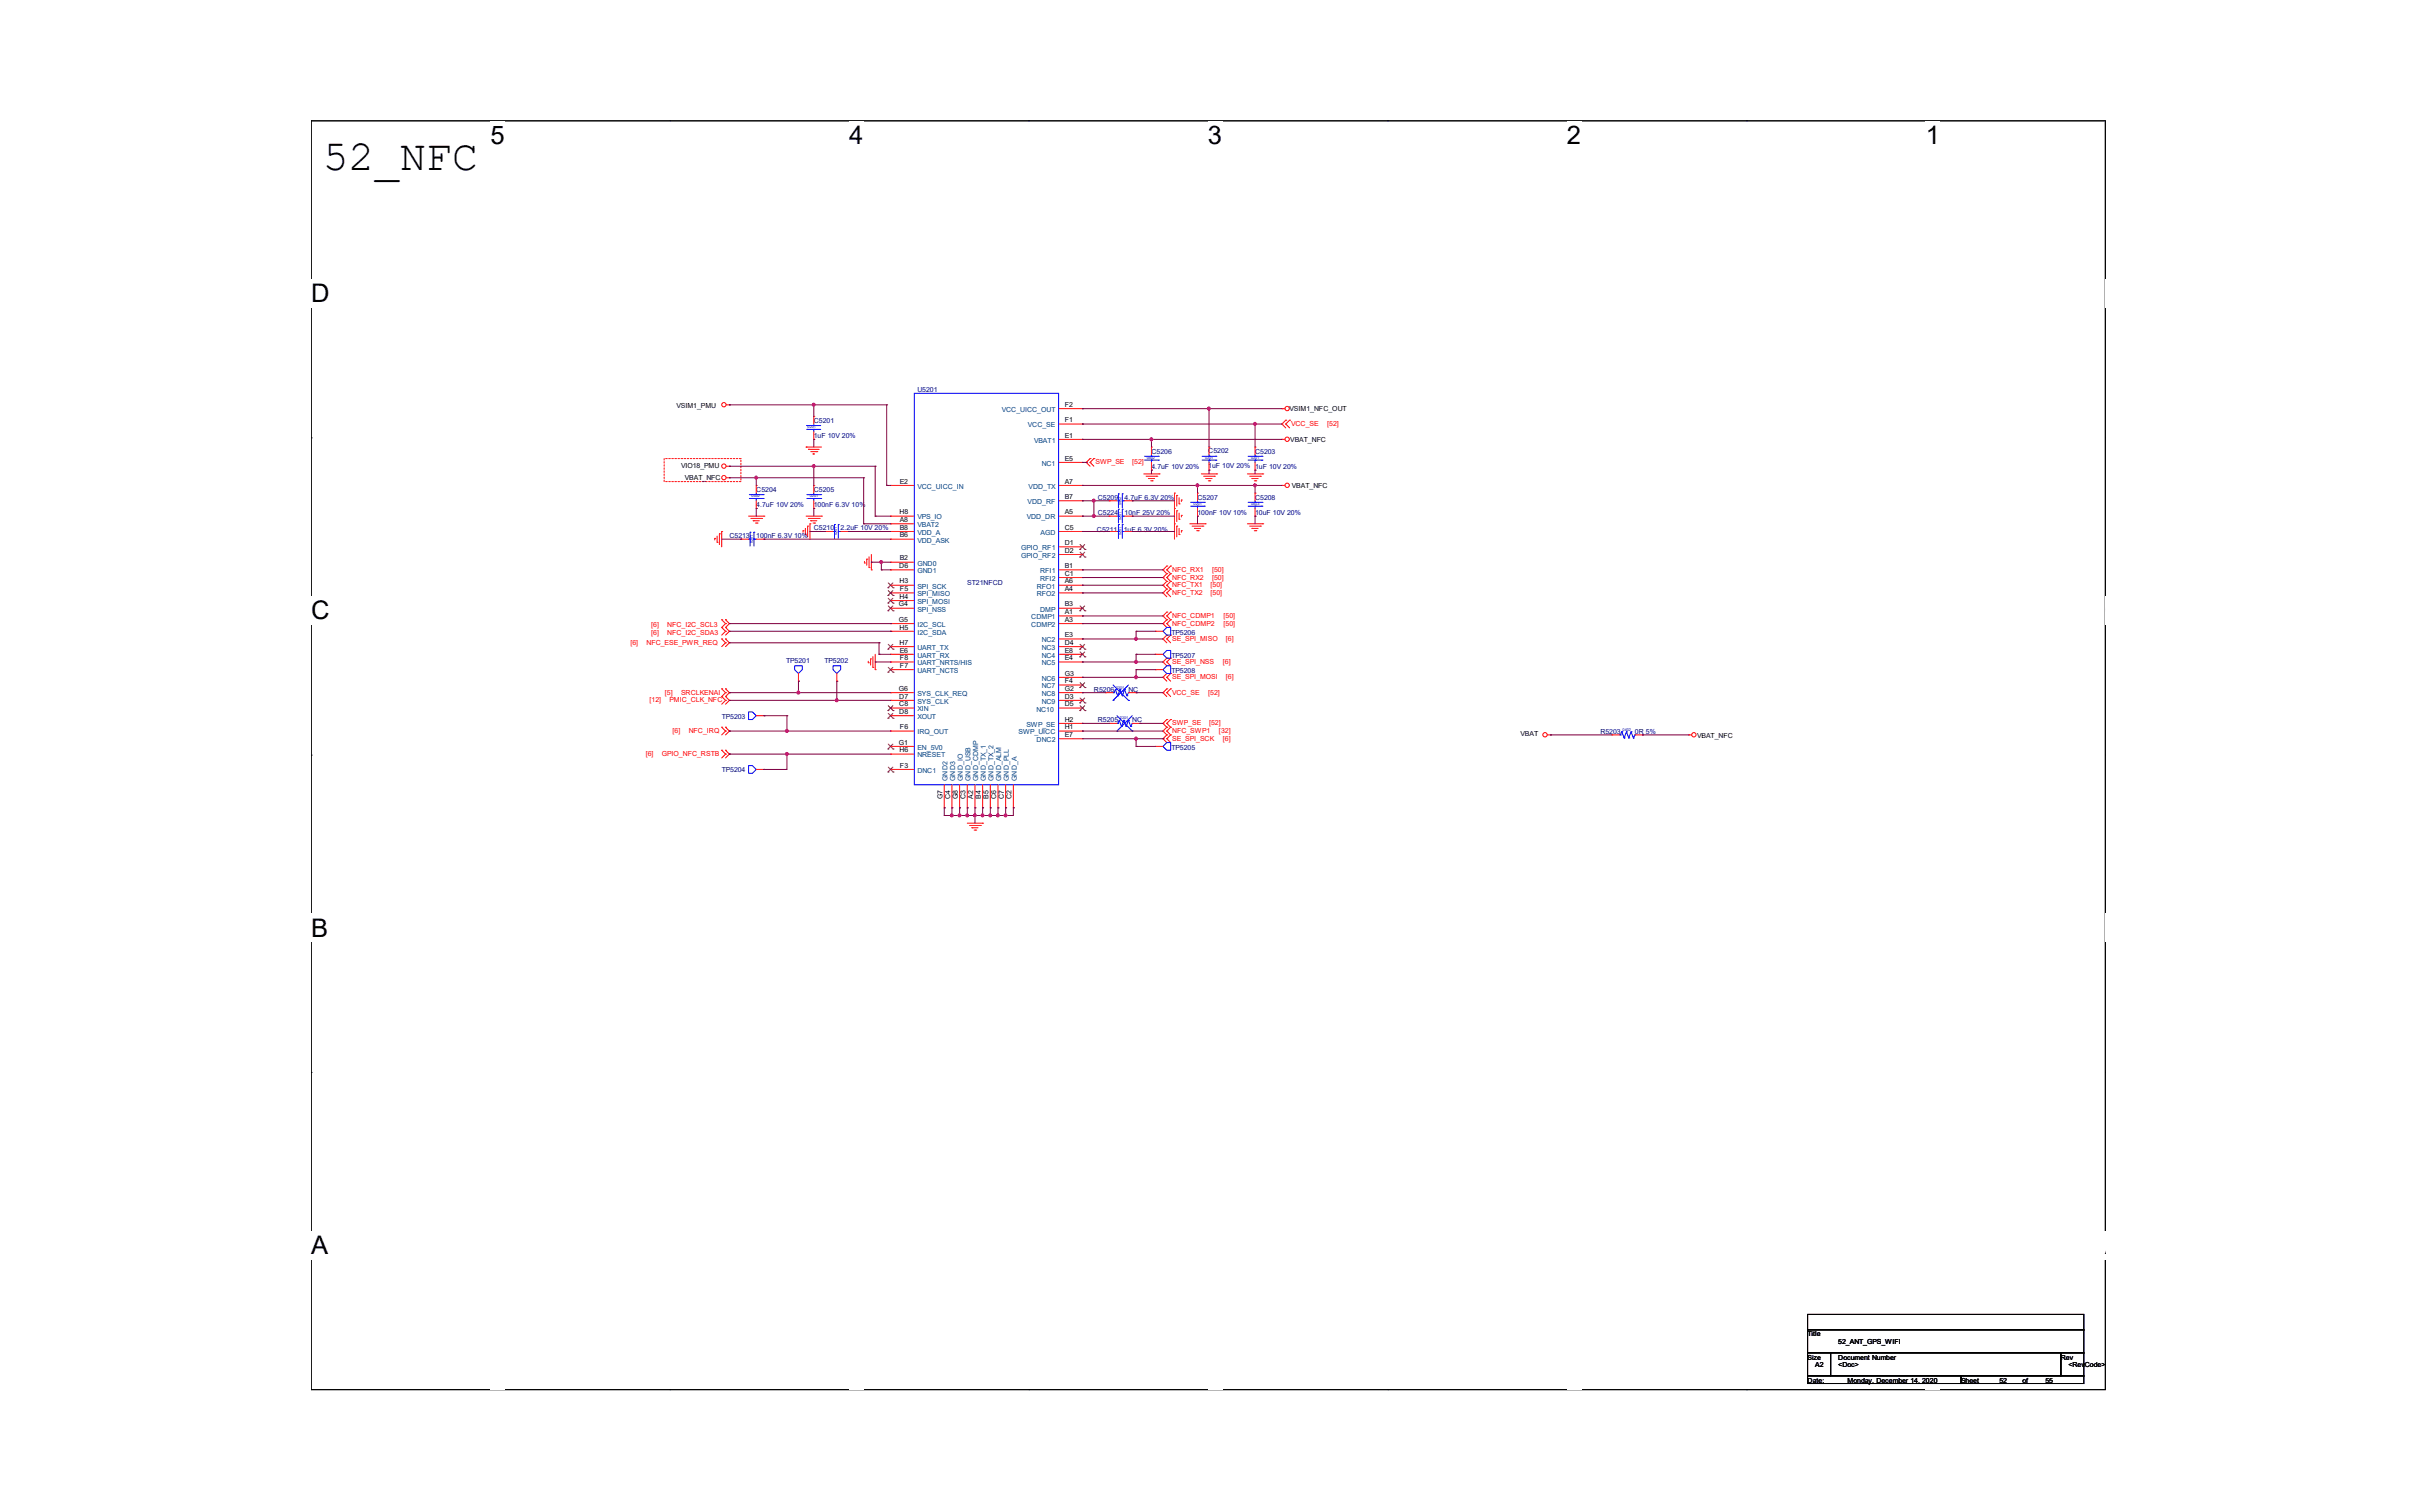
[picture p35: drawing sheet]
<svg xmlns="http://www.w3.org/2000/svg" width="400mm" height="250mm" viewBox="0 0 400 250" stroke-linecap="round" stroke-linejoin="round" font-family="sans-serif">
<defs><g id="words">
<text font-size="7.1" x="53.4" y="28.2">52_NFC</text>
<g font-size="4.2">
<text x="81.2" y="23.8">5</text>
<text x="140.5" y="23.8">4</text>
<text x="199.9" y="23.8">3</text>
<text x="259.3" y="23.8">2</text>
<text x="318.7" y="23.8">1</text>
<text x="51.5" y="50">D</text>
<text x="51.5" y="102.5">C</text>
<text x="51.5" y="155">B</text>
<text x="51.5" y="207.4">A</text>
<text x="348.4" y="207.4">A</text>
</g>
<g font-size="1.1" fill="#000080">
<text x="151.8" y="64.9">U5201</text>
<text x="134.7" y="70">C5201</text>
<text x="134.7" y="72.5">1uF 10V 20%</text>
<text x="190.6" y="75.1">C5206</text>
<text x="190.6" y="77.6">4.7uF 10V 20%</text>
<text x="200" y="74.9">C5202</text>
<text x="200" y="77.5">1uF 10V 20% 1uF 10V 20%</text>
<text x="207.7" y="75.1">C5203</text>
<text x="125.2" y="81.4">C5204</text>
<text x="125.2" y="84">4.7uF 10V 20%</text>
<text x="134.7" y="81.4">C5205</text>
<text x="134.7" y="84">100nF 6.3V 10%</text>
<text x="181.7" y="82.7">C5209</text>
<text x="186.1" y="82.7">4.7uF 6.3V 20%</text>
<text x="198.2" y="82.7">C5207</text>
<text x="207.7" y="82.7">C5208</text>
<text x="120.7" y="89">C5213</text>
<text x="125.2" y="89">100nF 6.3V 10%</text>
<text x="134.7" y="87.8">C5210</text>
<text x="139.1" y="87.8">2.2uF 10V 20%</text>
<text x="181.5" y="88">C5211</text>
<text x="181.7" y="85.2">C5224</text>
<text x="186" y="88">1uF 6.3V 20%</text>
<text x="186.1" y="85.2">10nF 25V 20%</text>
<text x="198.2" y="85.2">100nF 10V 10%</text>
<text x="207.7" y="85.2">10uF 10V 20%</text>
<text x="160.1" y="96.8">ST21NFCD</text>
<text x="193.9" y="105">TP5206</text>
<text x="130.1" y="109.6">TP5201</text>
<text x="136.5" y="109.6">TP5202</text>
<text x="193.9" y="111.4">TP5208</text>
<text x="193.9" y="108.9">TP5207</text>
<text x="119.4" y="118.9">TP5203</text>
<text x="181" y="114.4">R5206</text>
<text x="181.7" y="119.5">R5205</text>
<text x="186.8" y="114.4">NC</text>
<text x="187.4" y="119.5">NC</text>
<text x="193.9" y="124.1">TP5205</text>
<text x="264.8" y="121.4">R5203</text>
<text x="270.6" y="121.4">0R 5%</text>
<text x="119.4" y="127.8">TP5204</text>
</g>
<g font-size="1.1">
<text x="111.9" y="67.4">VSIM1_PMU</text>
<text x="176.2" y="67.3">F2</text>
<text x="176.2" y="69.9">F1</text>
<text x="213.4" y="68">VSIM1_NFC_OUT</text>
<text x="112.7" y="77.5">VIO18_PMU</text>
<text x="176.2" y="72.4">E1</text>
<text x="176.2" y="76.2">E5</text>
<text x="213.5" y="73.2">VBAT_NFC</text>
<text x="113.3" y="79.4">VBAT_NFC</text>
<text x="148.9" y="80">E2</text>
<text x="176.2" y="80">A7</text>
<text x="176.2" y="82.6">B7</text>
<text x="213.8" y="80.8">VBAT_NFC</text>
<text x="148.9" y="85.1">H8</text>
<text x="148.9" y="86.4">A8</text>
<text x="148.9" y="87.6">B8</text>
<text x="148.9" y="88.9">B6</text>
<text x="176.2" y="85.1">A5</text>
<text x="176.2" y="87.6">C5</text>
<text x="148.8" y="94">D6</text>
<text x="148.9" y="92.7">B2</text>
<text x="176.2" y="90.2">D1</text>
<text x="176.2" y="91.5">D2</text>
<text x="176.2" y="94">B1</text>
<text x="176.2" y="95.3">C1</text>
<text x="148.8" y="100.3">G4</text>
<text x="148.9" y="96.5">H3</text>
<text x="148.9" y="99.1">H4</text>
<text x="148.9" y="97.8">F5</text>
<text x="176.2" y="96.5">A6</text>
<text x="176.2" y="97.8">A4</text>
<text x="176.2" y="100.3">B3</text>
<text x="176.2" y="101.6">A1</text>
<text x="148.8" y="102.9">G5</text>
<text x="148.9" y="104.2">H5</text>
<text x="148.9" y="106.7">H7</text>
<text x="148.9" y="108">E6</text>
<text x="176.2" y="102.9">A3</text>
<text x="176.2" y="105.4">E3</text>
<text x="176.2" y="106.7">D4</text>
<text x="176.2" y="108">E8</text>
<text x="148.9" y="109.2">F8</text>
<text x="148.9" y="110.5">F7</text>
<text x="176.2" y="109.2">E4</text>
<text x="176.2" y="111.8">G3</text>
<text x="176.2" y="113">F4</text>
<text x="148.8" y="114.3">G6</text>
<text x="148.8" y="115.6">D7</text>
<text x="148.8" y="116.9">C8</text>
<text x="148.8" y="118.1">D8</text>
<text x="176.2" y="114.3">G2</text>
<text x="176.2" y="115.6">D3</text>
<text x="176.2" y="116.9">D5</text>
<text x="176.2" y="119.4">H2</text>
<text x="148.8" y="123.2">G1</text>
<text x="148.9" y="124.5">H6</text>
<text x="148.9" y="120.7">F6</text>
<text x="176.2" y="120.7">H1</text>
<text x="176.2" y="121.9">E7</text>
<text x="251.6" y="121.8">VBAT</text>
<text x="280.9" y="122.1">VBAT_NFC</text>
<text x="148.9" y="127">F3</text>
<text x="156" y="132.3" transform="rotate(-90 156 132.3)">G7</text>
<text x="157.2" y="132.2" transform="rotate(-90 157.2 132.2)">C4</text>
<text x="158.5" y="132.3" transform="rotate(-90 158.5 132.3)">G8</text>
<text x="159.8" y="132.2" transform="rotate(-90 159.8 132.2)">C3</text>
<text x="161.1" y="132.1" transform="rotate(-90 161.1 132.1)">A2</text>
<text x="162.3" y="132.1" transform="rotate(-90 162.3 132.1)">B4</text>
<text x="163.6" y="132.1" transform="rotate(-90 163.6 132.1)">B5</text>
<text x="164.9" y="132.2" transform="rotate(-90 164.9 132.2)">C6</text>
<text x="166.1" y="132.2" transform="rotate(-90 166.1 132.2)">C7</text>
<text x="167.4" y="132.2" transform="rotate(-90 167.4 132.2)">C2</text>
<text x="299.1" y="221.1">Title</text>
<text x="299.1" y="224.9">Size</text>
<text x="300.4" y="226.2">A2</text>
<text x="304.2" y="224.9">Document Number</text>
<text x="304.2" y="226.2">&lt;Doc&gt;</text>
<text x="304.2" y="222.4">52_ANT_GPS_WIFI</text>
<text x="341.1" y="224.9">Rev</text>
<text x="342.3" y="226.2">&lt;RevCode&gt;</text>
<text x="299.1" y="228.7">Date:</text>
<text x="305.7" y="228.7">Monday, December 14, 2020</text>
<text x="324.5" y="228.7">Sheet</text>
<text x="330.9" y="228.7">52</text>
<text x="334.7" y="228.7">of</text>
<text x="338.5" y="228.7">55</text>
</g>
<g font-size="1.1" fill="#004080">
<text x="165.8" y="68.2">VCC_UICC_OUT</text>
<text x="170.1" y="70.7">VCC_SE</text>
<text x="171.1" y="73.2">VBAT1</text>
<text x="172.4" y="77.1">NC1</text>
<text x="151.8" y="80.9">VCC_UICC_IN</text>
<text x="170.1" y="83.4">VDD_RF</text>
<text x="170.2" y="80.9">VDD_TX</text>
<text x="151.8" y="85.9">VPS_IO</text>
<text x="151.8" y="87.2">VBAT2</text>
<text x="151.8" y="88.5">VDD_A</text>
<text x="151.8" y="89.8">VDD_ASK</text>
<text x="169.9" y="85.9">VDD_DR</text>
<text x="172.2" y="88.5">AGD</text>
<text x="151.8" y="93.6">GND0</text>
<text x="151.8" y="94.8">GND1</text>
<text x="169" y="91">GPIO_RF1</text>
<text x="169" y="92.3">GPIO_RF2</text>
<text x="172.1" y="94.8">RFI1</text>
<text x="151.8" y="97.4">SPI_SCK</text>
<text x="151.8" y="98.7">SPI_MISO</text>
<text x="151.8" y="99.9">SPI_MOSI</text>
<text x="151.8" y="101.2">SPI_NSS</text>
<text x="171.6" y="97.4">RFO1</text>
<text x="171.6" y="98.7">RFO2</text>
<text x="172.1" y="96.1">RFI2</text>
<text x="172.1" y="101.2">DMP</text>
<text x="151.8" y="103.7">I2C_SCL</text>
<text x="151.8" y="105">I2C_SDA</text>
<text x="151.8" y="107.5">UART_TX</text>
<text x="170.7" y="102.5">CDMP1</text>
<text x="170.7" y="103.7">CDMP2</text>
<text x="172.4" y="106.3">NC2</text>
<text x="172.4" y="107.5">NC3</text>
<text x="151.8" y="108.8">UART_RX</text>
<text x="151.8" y="110.1">UART_NRTS/HIS</text>
<text x="151.8" y="111.4">UART_NCTS</text>
<text x="172.4" y="108.8">NC4</text>
<text x="172.4" y="110.1">NC5</text>
<text x="172.4" y="112.6">NC6</text>
<text x="172.4" y="113.9">NC7</text>
<text x="151.8" y="115.2">SYS_CLK_REQ</text>
<text x="151.8" y="116.4">SYS_CLK</text>
<text x="151.8" y="117.7">XIN</text>
<text x="151.8" y="119">XOUT</text>
<text x="171.5" y="117.7">NC10</text>
<text x="172.4" y="115.2">NC8</text>
<text x="172.4" y="116.4">NC9</text>
<text x="151.8" y="121.5">IRQ_OUT</text>
<text x="151.8" y="124.1">EN_5V0</text>
<text x="151.8" y="125.3">NRESET</text>
<text x="168.5" y="121.5">SWP_UICC</text>
<text x="169.9" y="120.2">SWP_SE</text>
<text x="171.5" y="122.8">DNC2</text>
<text x="151.8" y="127.9">DNC1</text>
<text x="156.8" y="129.2" transform="rotate(-90 156.8 129.2)">GND2</text>
<text x="158.1" y="129.2" transform="rotate(-90 158.1 129.2)">GND3</text>
<text x="159.4" y="129.2" transform="rotate(-90 159.4 129.2)">GND_IO</text>
<text x="160.6" y="129.2" transform="rotate(-90 160.6 129.2)">GND_USB</text>
<text x="161.9" y="129.2" transform="rotate(-90 161.9 129.2)">GND_CDMP</text>
<text x="163.2" y="129.2" transform="rotate(-90 163.2 129.2)">GND_TX_1</text>
<text x="164.4" y="129.2" transform="rotate(-90 164.4 129.2)">GND_TX_2</text>
<text x="165.7" y="129.2" transform="rotate(-90 165.7 129.2)">GND_ALM</text>
<text x="167" y="129.2" transform="rotate(-90 167 129.2)">GND_PLL</text>
<text x="168.3" y="129.2" transform="rotate(-90 168.3 129.2)">GND_A</text>
</g>
<g font-size="1.1" fill="#f00">
<text x="213.7" y="70.5">VCC_SE</text>
<text x="219.6" y="70.5">[52]</text>
<text x="181.3" y="76.8">SWP_SE</text>
<text x="187.4" y="76.8">[52]</text>
<text x="194" y="94.6">NFC_RX1</text>
<text x="194" y="95.9">NFC_RX2</text>
<text x="200.6" y="94.6">[50]</text>
<text x="200.6" y="95.9">[50]</text>
<text x="194" y="97.2">NFC_TX1</text>
<text x="194" y="98.4">NFC_TX2</text>
<text x="200.3" y="97.2">[50]</text>
<text x="200.3" y="98.4">[50]</text>
<text x="104.3" y="106.7">[6]</text>
<text x="107" y="106.7">NFC_ESE_PWR_REQ</text>
<text x="107.8" y="103.8">[6]</text>
<text x="107.8" y="105">[6]</text>
<text x="110.4" y="103.8">NFC_I2C_SCL3</text>
<text x="110.4" y="105">NFC_I2C_SDA3</text>
<text x="194" y="102.2">NFC_CDMP1</text>
<text x="194" y="103.5">NFC_CDMP2</text>
<text x="194" y="106.1">SE_SPI_MISO</text>
<text x="202.5" y="102.2">[50]</text>
<text x="202.5" y="103.5">[50]</text>
<text x="202.9" y="106.1">[6]</text>
<text x="194" y="109.9">SE_SPI_NSS</text>
<text x="194" y="112.4">SE_SPI_MOSI</text>
<text x="202.4" y="109.9">[6]</text>
<text x="202.9" y="112.4">[6]</text>
<text x="107.5" y="116.2">[12]</text>
<text x="110" y="114.9">[5]</text>
<text x="110.8" y="116.2">PMIC_CLK_NFC</text>
<text x="112.7" y="114.9">SRCLKENAI</text>
<text x="194" y="114.9">VCC_SE</text>
<text x="200" y="114.9">[52]</text>
<text x="106.9" y="125.1">[6]</text>
<text x="109.5" y="125.1">GPIO_NFC_RSTB</text>
<text x="111.3" y="121.3">[6]</text>
<text x="114" y="121.3">NFC_IRQ</text>
<text x="194" y="120">SWP_SE</text>
<text x="194" y="121.3">NFC_SWP1</text>
<text x="194" y="122.6">SE_SPI_SCK</text>
<text x="200.1" y="120">[52]</text>
<text x="201.7" y="121.3">[32]</text>
<text x="202.4" y="122.6">[6]</text>
</g>
<g font-size=".6" fill="#00f">
<text x="133.7" y="70.9">0201</text>
<text x="189.8" y="76">0402</text>
<text x="199.4" y="76">0201</text>
<text x="207.1" y="76">0201</text>
<text x="124.4" y="82.3">0402</text>
<text x="134" y="82.3">0201</text>
<text x="185.6" y="83.6" transform="rotate(-90 185.6 83.6)">0402</text>
<text x="197.5" y="83.6">0201</text>
<text x="207.1" y="83.6">0603</text>
<text x="124.6" y="89.8" transform="rotate(-90 124.6 89.8)">0201</text>
<text x="138.6" y="88.6" transform="rotate(-90 138.6 88.6)">0201</text>
<text x="185.6" y="88.6" transform="rotate(-90 185.6 88.6)">0201</text>
<text x="185.6" y="86" transform="rotate(-90 185.6 86)">0201</text>
<text x="184.7" y="113.9">0201</text>
<text x="185.4" y="119">0201</text>
<text x="268.5" y="120.9">0402</text>
</g>
</g></defs>
<path d="M51.5 20h296.9v209.9h-296.9z" fill="none" stroke="#000" stroke-width=".17"/>
<g fill="#fff">
<path d="M81.2 20h2.3v4.7h-2.3z"/>
<path d="M81.2 229.9h2.3v.1h-2.3z"/>
</g>
<path d="M110.8 20h.1M110.8 229.9h.1" fill="none" stroke="#000" stroke-width=".17"/>
<g fill="#fff">
<path d="M140.5 20h2.4v4.7h-2.4z"/>
<path d="M140.5 229.9h2.4v.1h-2.4z"/>
</g>
<path d="M170.2 20h.1M170.2 229.9h.1" fill="none" stroke="#000" stroke-width=".17"/>
<g fill="#fff">
<path d="M199.9 20h2.4v4.7h-2.4z"/>
<path d="M199.9 229.9h2.4v.1h-2.4z"/>
</g>
<path d="M229.6 20h.1M229.6 229.9h.1" fill="none" stroke="#000" stroke-width=".17"/>
<g fill="#fff">
<path d="M259.3 20h2.4v4.7h-2.4z"/>
<path d="M259.3 229.9h2.4v.1h-2.4z"/>
</g>
<path d="M289 20h.1M289 229.9h.1" fill="none" stroke="#000" stroke-width=".17"/>
<g fill="#fff">
<path d="M318.7 20h2.4v4.7h-2.4z"/>
<path d="M318.7 229.9h2.4v.1h-2.4z"/>
<path d="M51.5 46.2h3v4.7h-3z"/>
<path d="M348.4 46.2h.1v4.7h-.1z"/>
<path d="M51.5 98.6h3v4.8h-3z"/>
<path d="M348.4 98.6h.1v4.8h-.1z"/>
</g>
<path d="M51.5 72.4h.1M348.4 72.4h.1" fill="none" stroke="#000" stroke-width=".17"/>
<g fill="#fff">
<path d="M51.5 151.1h2.8v4.8h-2.8z"/>
<path d="M348.4 151.1h.1v4.8h-.1z"/>
</g>
<path d="M51.5 124.9h.1M348.4 124.9h.1" fill="none" stroke="#000" stroke-width=".17"/>
<g fill="#fff">
<path d="M51.5 203.6h2.8v4.8h-2.8z"/>
<path d="M348.3 203.6h.2v4.8h-.2z"/>
</g>
<path d="M51.5 177.4h.1M348.4 177.4h.1M299.1 217.5h45.8v2.5h-45.8zM299.1 220h45.8v3.8h-45.8zM299.1 223.8h3.9v3.8h-3.9zM299.1 227.6h25.4v1.3h-25.4zM303 223.8h38.1v3.8h-38.1zM324.5 227.6h20.4v1.3h-20.4zM341.1 223.8h3.8v3.8h-3.8z" fill="none" stroke="#000" stroke-width=".17"/>
<path d="M109.9 75.9h12.7v3.8h-12.7z" fill="none" stroke="#f00" stroke-width=".17" stroke-dasharray=".3 .3"/>
<g fill="none" stroke="#f00" stroke-width=".17">
<path d="M120.2 67h.5M120.2 77.1h.5M120.2 79h.5M120.7 67h.1M120.7 77.1h.1M120.7 79h.1M133.4 74h.1M133.4 74h2.5M133.8 74.3h.1M133.8 74.3h1.8M134.2 74.7h1M134.6 75.1h.1"/>
<path d="M134.6 75.1h.2M134.7 68.9h.1M134.7 72.7h.1M134.7 68.9v1.3M134.7 71.4v1.3M135.2 74.7h.1M175.3 67.6h3.8M175.3 72.7h3.8M175.3 70.2h3.8M175.3 76.5h3.8M179.1 67.6h.1M179.1 70.2h.1"/>
<path d="M179.1 72.7h.1M179.1 76.5h.1M179.8 76.5h.1M179.8 76.5l.6 .6M180.4 76.5h.1M180.4 75.9h.1M180.4 76.5l.6 .6M180.4 75.9l-.6 .6M181 75.9h.1M181 75.9l-.6 .6M189.3 78.4h2.5M189.7 78.8h1.7"/>
<path d="M190.1 79.2h.1M190.1 79.2h1M190.4 79.6h.3M190.6 74h.1M190.6 77.8h.1M190.6 74v1.2M190.6 76.5v1.3M190.7 79.6h.1M191.4 78.8h.1M191.8 78.4h.1M198.8 78.4h2.6M199.2 78.8h1.8"/>
<path d="M199.6 79.2h.1M199.6 79.2h1M200 79.6h.2M200.1 74h.1M200.1 77.8h.1M200.1 74v1.2M200.1 76.5v1.3M200.2 79.6h.1M201 78.8h.1M201.4 78.4h.1M206.4 78.4h2.6M206.8 78.8h1.8"/>
<path d="M207.2 79.2h.1M207.2 79.2h1M207.6 79.6h.2M207.7 74h.1M207.7 77.8h.1M207.7 74v1.2M207.7 76.5v1.3M207.8 79.6h.1M208.6 78.8h.1M209 78.4h.1M212.1 67.6h.1M212.1 72.7h.1"/>
<path d="M212.1 70.2h.1M212.1 67.6h.6M212.1 72.7h.6M212.1 70.2l.7 .6M212.8 70.2h.1M212.8 69.5h.1M212.8 70.2l.6 .6M212.8 69.5l-.7 .7M213.4 69.5h.1M213.4 69.5l-.6 .7M118.3 89.1h.1M118.3 89.1v.2"/>
<path d="M118.7 89.7h.1M118.7 88.7v1M119.1 88.3h.1M119.1 88.3v1.8M119.4 87.9h.1M119.4 87.9v2.6M122.6 89.2h.1M122.6 89.2h1.3M123.9 85.4h2.5M124.3 85.8h1.7M124.6 86.2h.1M124.6 86.2h1.1"/>
<path d="M125 86.5h.3M125.2 80.3h.1M125.2 84.1h.1M125.2 89.2h1.2M125.2 80.3v1.3M125.2 82.9v1.2M125.3 86.5h.1M126 85.8h.1M126.4 85.4h.1M126.4 89.2h.1M132.9 87.8h.1M132.9 87.8v.3"/>
<path d="M133.3 88.4h.1M133.3 87.4v1M133.4 85.4h2.5M133.7 87h.1M133.7 87v1.8M133.8 85.8h1.8M134 86.7h.1M134 86.7v2.5M134.2 86.2h.1M134.2 86.2h1M134.6 86.5h.2M134.7 80.3h.1"/>
<path d="M134.7 84.1h.1M134.7 80.3v1.3M134.7 82.9v1.2M134.8 86.5h.1M135.6 85.8h.1M135.9 85.4h.1M136.6 87.9h.1M136.6 87.9h1.3M139.1 87.9h1.3M140.4 87.9h.1M143.1 93.1h.1M143.1 92.9v.2"/>
<path d="M143.4 92.5h.1M143.4 92.5v1M143.8 93.9h.1M143.8 92.1v1.8M144.2 94.3h.1M144.2 91.7v2.6M147.4 80.3h.1M147.4 85.4h.1M147.4 86.7h.1M147.4 87.9h.1M147.4 89.2h.1M147.4 93h.1"/>
<path d="M147.4 94.3h.1M147.4 96.8h.1M147.4 98.1h.1M147.4 99.4h.1M147.4 80.3h3.8M147.4 85.4h3.8M147.4 86.7h3.8M147.4 87.9h3.8M147.4 89.2h3.8M147.4 93h3.8M147.4 94.3h3.8M147.4 96.8h3.8"/>
<path d="M147.4 98.1h3.8M147.4 99.4h3.8M175.3 80.3h3.8M175.3 85.4h3.8M175.3 87.9h3.8M175.3 94.3h3.8M175.3 96.8h3.8M175.3 98.1h3.8M175.3 82.9h3.8M175.3 90.5h3.8M175.3 91.7h3.8M175.3 95.6h3.8"/>
<path d="M179.1 80.3h.1M179.1 82.9h.1M179.1 85.4h.1M179.1 87.9h.1M179.1 90.5h.1M179.1 91.7h.1M179.1 94.3h.1M179.1 95.6h.1M179.1 96.8h.1M179.1 98.1h.1M183.6 87.9h.1M183.6 85.4h.1"/>
<path d="M183.6 82.9h.1M183.6 85.4h1.2M183.6 87.9h1.2M183.6 82.9h1.2M186.1 85.4h1.3M186.1 87.9h1.3M186.1 82.9h1.3M187.4 87.9h.1M187.4 85.4h.1M187.4 82.9h.1M192.5 94.3h.1M192.5 95.6h.1"/>
<path d="M192.5 96.8h.1M192.5 98.1h.1M192.5 94.3l.6 .6M192.5 95.6l.6 .6M192.5 96.8l.6 .7M192.5 98.1l.6 .6M193.1 94.3h.1M193.1 93.7h.1M193.1 95.6h.1M193.1 94.9h.1M193.1 96.8h.1M193.1 96.2h.1"/>
<path d="M193.1 98.1h.1M193.1 97.5h.1M193.1 94.3l.6 .6M193.1 93.7l-.6 .6M193.1 95.6l.6 .6M193.1 94.9l-.6 .7M193.1 96.8l.6 .7M193.1 96.2l-.6 .6M193.1 98.1l.6 .6M193.1 97.5l-.6 .6M193.7 93.7h.1M193.7 94.9h.1"/>
<path d="M193.7 96.2h.1M193.7 97.5h.1M193.7 93.7l-.6 .6M193.7 94.9l-.6 .7M193.7 96.2l-.6 .6M193.7 97.5l-.6 .6M194.4 81.6h.1M194.4 86.7h.1M194.4 84.1h.1M194.4 81.6v7.6M194.8 82h.1M194.8 87h.1"/>
<path d="M194.8 84.5h.1M194.8 82v1.7M194.8 84.5v1.8M194.8 87v1.8M195.1 83.4h.1M195.1 88.4h.1M195.1 85.9h.1M195.1 82.3v1.1M195.1 84.9v1M195.1 87.4v1M195.5 82.7h.1M195.5 87.8h.1"/>
<path d="M195.5 85.3h.1M195.5 82.7v.3M195.5 85.3v.2M195.5 87.8v.3M196.9 86.7h2.5M197.3 87h1.8M197.7 87.4h.1M197.7 87.4h1M198.1 87.8h.2M198.2 81.6h.1M198.2 85.4h.1M198.2 81.6v1.3"/>
<path d="M198.2 84.1v1.3M198.3 87.8h.1M199.1 87h.1M199.4 86.7h.1M206.4 86.7h2.6M206.8 87h1.8M207.2 87.4h.1M207.2 87.4h1M207.6 87.8h.2M207.7 81.6h.1M207.7 85.4h.1M207.7 81.6v1.3"/>
<path d="M207.7 84.1v1.3M207.8 87.8h.1M208.6 87h.1M209 86.7h.1M212.1 80.3h.1M212.1 80.3h.6M119.4 102.5h.1M119.4 103.8h.1M119.4 114h.1M119.4 115.2h.1M119.4 105.7h.1M119.4 102.5l.7 .7"/>
<path d="M119.4 103.8l.7 .6M119.4 114l.7 .6M119.4 115.2l.7 .7M119.4 105.7l.7 .7M120.1 103.2h.1M120.1 102.5h.1M120.1 104.4h.1M120.1 103.8h.1M120.1 114.6h.1M120.1 114h.1M120.1 115.9h.1M120.1 115.2h.1"/>
<path d="M120.1 106.4h.1M120.1 105.7h.1M120.1 103.2l-.7 .6M120.1 102.5l.6 .7M120.1 104.4l-.7 .7M120.1 103.8l.6 .6M120.1 114.6l-.7 .6M120.1 114l.6 .6M120.1 115.9l-.7 .6M120.1 115.2l.6 .7M120.1 106.4l-.7 .6M120.1 105.7l.6 .7"/>
<path d="M120.7 103.2h.1M120.7 104.4h.1M120.7 114.6h.1M120.7 115.9h.1M120.7 106.4h.1M120.7 103.2l-.6 .6M120.7 104.4l-.6 .7M120.7 114.6l-.6 .6M120.7 115.9l-.6 .6M120.7 106.4l-.6 .6M125.2 118.4h1.2M126.4 118.4h.1"/>
<path d="M132.1 112.7h.1M132.1 111.4v1.3M138.5 112.7h.1M138.5 111.4v1.3M143.7 109.7h.1M143.7 109.4v.3M144.1 109h.1M144.1 109v1M144.5 110.4h.1M144.5 108.6v1.8M144.8 110.8h.1M144.8 108.3v2.5"/>
<path d="M147.4 100.6h.1M147.4 103.2h.1M147.4 104.4h.1M147.4 107h.1M147.4 108.3h.1M147.4 109.5h.1M147.4 110.8h.1M147.4 114.6h.1M147.4 115.9h.1M147.4 117.1h.1M147.4 118.4h.1M147.4 118.4h3.8"/>
<path d="M147.4 100.6h3.8M147.4 103.2h3.8M147.4 104.4h3.8M147.4 107h3.8M147.4 108.3h3.8M147.4 109.5h3.8M147.4 110.8h3.8M147.4 114.6h3.8M147.4 115.9h3.8M147.4 117.1h3.8M175.3 119.7h3.8M175.3 100.6h3.8"/>
<path d="M175.3 103.2h3.8M175.3 107h3.8M175.3 108.3h3.8M175.3 109.5h3.8M175.3 114.6h3.8M175.3 115.9h3.8M175.3 117.1h3.8M175.3 101.9h3.8M175.3 105.7h3.8M175.3 112.1h3.8M175.3 113.3h3.8M179.1 100.6h.1"/>
<path d="M179.1 101.9h.1M179.1 103.2h.1M179.1 105.7h.1M179.1 107h.1M179.1 108.3h.1M179.1 109.5h.1M179.1 112.1h.1M179.1 113.3h.1M179.1 114.6h.1M179.1 115.9h.1M179.1 117.1h.1M179.1 119.7h.1"/>
<path d="M182.9 114.6h.1M182.9 114.6h1.3M183.6 119.7h.1M183.6 119.7h1.2M186.7 114.6h1.3M187.4 119.7h1.3M188 114.6h.1M188.7 119.7h.1M191.2 104.4h.1M191.2 110.8h.1M191.2 108.3h.1M191.2 104.4h1.3"/>
<path d="M191.2 108.3h1.3M191.2 110.8h1.3M192.5 101.9h.1M192.5 103.2h.1M192.5 119.7h.1M192.5 114.6h.1M192.5 105.7h.1M192.5 109.5h.1M192.5 112.1h.1M192.5 101.9l.6 .6M192.5 103.2l.6 .6M192.5 119.7l.6 .6"/>
<path d="M192.5 114.6l.6 .6M192.5 105.7l.6 .7M192.5 109.5l.6 .7M192.5 112.1l.6 .6M193.1 101.9h.1M193.1 101.3h.1M193.1 103.2h.1M193.1 102.5h.1M193.1 119.7h.1M193.1 119.1h.1M193.1 114.6h.1M193.1 114h.1"/>
<path d="M193.1 105.7h.1M193.1 105.1h.1M193.1 109.5h.1M193.1 108.9h.1M193.1 112.1h.1M193.1 111.4h.1M193.1 101.9l.6 .6M193.1 101.3l-.6 .6M193.1 103.2l.6 .6M193.1 102.5l-.6 .7M193.1 119.7l.6 .6M193.1 119.1l-.6 .6"/>
<path d="M193.1 114.6l.6 .6M193.1 114l-.6 .6M193.1 105.7l.6 .7M193.1 105.1l-.6 .6M193.1 109.5l.6 .7M193.1 108.9l-.6 .6M193.1 112.1l.6 .6M193.1 111.4l-.6 .7M193.7 101.3h.1M193.7 102.5h.1M193.7 119.1h.1M193.7 114h.1"/>
<path d="M193.7 105.1h.1M193.7 108.9h.1M193.7 111.4h.1M193.7 101.3l-.6 .6M193.7 102.5l-.6 .7M193.7 119.1l-.6 .6M193.7 114l-.6 .6M193.7 105.1l-.6 .6M193.7 108.9l-.6 .6M193.7 111.4l-.6 .7M119.4 120.3h.1M119.4 124.1h.1"/>
<path d="M119.4 120.3l.7 .7M119.4 124.1l.7 .7M120.1 121h.1M120.1 120.3h.1M120.1 124.8h.1M120.1 124.1h.1M120.1 121l-.7 .6M120.1 120.3l.6 .7M120.1 124.8l-.7 .6M120.1 124.1l.6 .7M120.7 121h.1M120.7 124.8h.1"/>
<path d="M120.7 121l-.6 .6M120.7 124.8l-.6 .6M125.2 127.3h1.2M126.4 127.3h.1M147.4 121h.1M147.4 123.5h.1M147.4 124.8h.1M147.4 127.3h.1M147.4 123.5h3.8M147.4 121h3.8M147.4 124.8h3.8M147.4 127.3h3.8"/>
<path d="M156.3 133.7h.1M156.3 129.8v3.9M157.5 133.7h.1M157.5 129.8v3.9M158.8 133.7h.1M158.8 129.8v3.9M160.1 133.7h.1M160.1 136.2h2.5M160.1 129.8v3.9M160.5 136.6h1.7M160.8 137h.1M160.8 137h1.1"/>
<path d="M161.2 137.3h.3M161.3 133.7h.1M161.3 129.8v3.9M161.5 137.3h.1M162.2 136.6h.1M162.6 136.2h.1M162.6 133.7h.1M162.6 129.8v3.9M163.9 133.7h.1M163.9 129.8v3.9M165.2 133.7h.1M165.2 129.8v3.9"/>
<path d="M166.4 133.7h.1M166.4 129.8v3.9M167.7 133.7h.1M167.7 129.8v3.9M175.3 121h3.8M175.3 122.2h3.8M179.1 121h.1M179.1 122.2h.1M191.2 123.5h.1M191.2 123.5h1.3M192.5 121h.1M192.5 122.2h.1"/>
<path d="M192.5 121l.6 .6M192.5 122.2l.6 .7M193.1 121h.1M193.1 120.3h.1M193.1 122.2h.1M193.1 121.6h.1M193.1 121l.6 .6M193.1 120.3l-.6 .7M193.1 122.2l.6 .7M193.1 121.6l-.6 .6M193.7 120.3h.1M193.7 121.6h.1"/>
<path d="M193.7 120.3l-.6 .7M193.7 121.6l-.6 .6M256.1 121.6h.5M256.6 121.6h.1M266.8 121.6h.1M266.8 121.6h1.2M270.6 121.6h1.2M271.8 121.6h.1M279.5 121.6h.1M279.5 121.6h.5"/>
<circle cx="119.8" cy="67" r=".36"/>
<circle cx="119.8" cy="79" r=".36"/>
<circle cx="119.8" cy="77.1" r=".36"/>
<circle cx="213" cy="67.6" r=".36"/>
<circle cx="213" cy="72.7" r=".36"/>
<circle cx="213" cy="80.3" r=".36"/>
<circle cx="255.7" cy="121.6" r=".36"/>
<circle cx="280.3" cy="121.6" r=".36"/>
</g>
<g fill="none" stroke="#00f" stroke-width=".17">
<path d="M133.5 71h.1M133.5 70.4h.1M133.5 71h2.3M133.5 70.4h2.3M134.7 70.4h.1M134.7 71h.1M134.7 70.2v.2M134.7 71v.4M151.3 65.1h23.9v64.7h-23.9zM189.4 76.1h2.3M189.4 75.5h2.3M190.6 75.5h.1"/>
<path d="M190.6 76.1h.1M190.6 75.2v.3M190.6 76.1v.4M191.7 76.1h.1M191.7 75.5h.1M198.9 76.1h2.3M198.9 75.5h2.3M200.1 75.5h.1M200.1 76.1h.1M200.1 75.2v.3M200.1 76.1v.4M201.2 76.1h.1"/>
<path d="M201.2 75.5h.1M206.6 76.1h2.2M206.6 75.5h2.2M207.7 75.5h.1M207.7 76.1h.1M207.7 75.2v.3M207.7 76.1v.4M208.8 76.1h.1M208.8 75.5h.1M123.9 89.2h.2M124 82.5h2.3M124 81.8h2.3"/>
<path d="M124.1 89.2h.1M124.1 88.1h.1M124.1 88.1v2.3M124.8 88.1h.1M124.8 89.2h.1M124.8 89.2h.4M124.8 88.1v2.3M125.2 81.8h.1M125.2 82.5h.1M125.2 81.6v.2M125.2 82.5v.4M126.3 82.5h.1"/>
<path d="M126.3 81.8h.1M133.5 82.5h2.3M133.5 81.8h2.3M134.7 81.8h.1M134.7 82.5h.1M134.7 81.6v.2M134.7 82.5v.4M135.8 82.5h.1M135.8 81.8h.1M137.9 87.9h.2M138.1 87.9h.1M138.1 86.8h.1"/>
<path d="M138.1 86.8v2.3M138.7 86.8h.1M138.7 87.9h.1M138.7 87.9h.4M138.7 86.8v2.3M184.8 87.9h.3M184.8 85.4h.3M184.8 82.9h.3M185.1 87.9h.1M185.1 86.8h.1M185.1 85.4h.1M185.1 84.3h.1"/>
<path d="M185.1 82.9h.1M185.1 81.7h.1M185.1 81.7v2.3M185.1 84.3v2.2M185.1 86.8v2.3M185.7 86.8h.1M185.7 87.9h.1M185.7 84.3h.1M185.7 85.4h.1M185.7 81.7h.1M185.7 82.9h.1M185.7 87.9h.4"/>
<path d="M185.7 81.7v2.3M185.7 84.3v2.2M185.7 86.8v2.3M185.7 85.4h.4M185.7 82.9h.4M197 83.7h2.3M197 83.1h2.3M198.2 83.1h.1M198.2 83.7h.1M198.2 82.9v.2M198.2 83.7v.4M199.3 83.7h.1"/>
<path d="M199.3 83.1h.1M206.6 83.7h2.2M206.6 83.1h2.2M207.7 83.1h.1M207.7 83.7h.1M207.7 82.9v.2M207.7 83.7v.4M208.8 83.7h.1M208.8 83.1h.1M123.9 117.8h.6l.7 .6-.7 .7h-.6zM131.5 110.2h1.3v.6l-.7 .6-.6-.6zM137.9 110.2h1.2v.6l-.6 .6-.6-.6z"/>
<path d="M184.2 115.9h.1M184.2 114.6h.1M184.2 113.3l2.5 2.6M184.3 114.6h.1M184.6 114.1h.1M184.6 114.1l-.3 .5M184.6 114.1l.4 1M184.8 119.7h.2M184.8 118.4l2.6 2.6M185 119.7h.1M185 115.1h.1M185.2 119.2h.1"/>
<path d="M185.2 119.2l-.2 .5M185.2 119.2l.4 1M185.4 114.1h.1M185.4 114.1l-.4 1M185.4 114.1l.3 1M185.7 115.1h.1M186 119.2h.1M186 119.2l-.4 1M186 119.2l.4 1M186.1 114.1h.1M186.1 114.1l-.4 1M186.1 114.1l.4 1"/>
<path d="M186.5 115.1h.1M186.7 119.2h.1M186.7 114.6h.1M186.7 115.9h.1M186.7 119.2l-.3 1M186.7 119.2l.4 1M186.7 114.6l-.2 .5M186.7 113.3l-2.5 2.6M187.4 119.7h.1M187.4 119.7l-.3 .5M187.4 118.4l-2.6 2.6M192.5 108.3l.6-.7h.6v1.3h-.6z"/>
<path d="M193.1 103.8h.6v1.3h-.6l-.6-.7zM193.1 110.2h.6v1.2h-.6l-.6-.6zM123.9 126.7h.6l.7 .6-.7 .6h-.6zM184.8 121h.1M185.6 120.2h.1M186.4 120.2h.1M187.1 120.2h.1M187.4 121h.1M193.1 122.9h.6v1.2h-.6l-.6-.6zM268 121.6h.2M268.2 121.6h.1M268.4 121.1h.1"/>
<path d="M268.4 121.1l-.2 .5M268.4 121.1l.4 1M268.8 122.1h.1M269.2 121.1h.1M269.2 121.1l-.4 1M269.2 121.1l.4 1M269.6 122.1h.1M269.9 121.1h.1M269.9 121.1l-.3 1M269.9 121.1l.4 1M270.3 122.1h.1M270.6 121.6h.1"/>
<path d="M270.6 121.6l-.3 .5"/>
</g>
<g fill="none" stroke="#804000" stroke-width=".17">
<path d="M147 97.3h.1M147 98.5h.1M147 99.8h.1M147 96.4l.8 .9M147 97.7l.8 .8M147 99l.8 .8M147.8 96.4l-.8 .9M147.8 97.7l-.8 .8M147.8 99l-.8 .8M147.8 97.3h.1M147.8 98.5h.1M147.8 99.8h.1"/>
<path d="M178.7 90.9h.1M178.7 92.2h.1M178.7 90.1l.9 .8M178.7 91.4l.9 .8M179.5 91.4l-.8 .8M179.5 90.1l-.8 .8M179.6 90.9h.1M179.6 92.2h.1M147 101.1h.1M147 107.4h.1M147 111.2h.1M147 117.6h.1"/>
<path d="M147 118.8h.1M147 100.3l.8 .8M147 106.6l.8 .8M147 110.4l.8 .8M147 116.8l.8 .8M147 118l.8 .8M147.8 100.3l-.8 .8M147.8 106.6l-.8 .8M147.8 110.4l-.8 .8M147.8 116.8l-.8 .8M147.8 118l-.8 .8M147.8 101.1h.1"/>
<path d="M147.8 107.4h.1M147.8 111.2h.1M147.8 117.6h.1M147.8 118.8h.1M178.7 101.1h.1M178.7 107.4h.1M178.7 108.7h.1M178.7 113.8h.1M178.7 116.3h.1M178.7 117.6h.1M178.7 100.3l.9 .8M178.7 106.6l.9 .8"/>
<path d="M178.7 107.9l.9 .8M178.7 113l.9 .8M178.7 115.5l.9 .8M178.7 116.8l.9 .8M179.5 100.3l-.8 .8M179.5 106.6l-.8 .8M179.5 107.9l-.8 .8M179.5 113l-.8 .8M179.5 115.5l-.8 .8M179.5 116.8l-.8 .8M179.6 101.1h.1M179.6 107.4h.1"/>
<path d="M179.6 108.7h.1M179.6 113.8h.1M179.6 116.3h.1M179.6 117.6h.1M147 123.9h.1M147 127.7h.1M147 123.1l.8 .8M147 126.9l.8 .8M147.8 123.1l-.8 .8M147.8 126.9l-.8 .8M147.8 123.9h.1M147.8 127.7h.1"/>
</g>
<g fill="none" stroke="#800040" stroke-width=".17">
<path d="M120.7 67h.1M120.7 77.1h.1M120.7 79h.1M120.7 67h26M120.7 77.1h24.1M120.7 79h22.2M125.2 79h.1M125.2 79v1.3M134.7 72.7h.1M134.7 77.1h.1M134.7 67h.1M134.7 67v1.9"/>
<path d="M134.7 72.7v1.3M134.7 77.1v3.2M142.9 79h.1M142.9 79v7.7M144.8 77.1h.1M144.8 77.1v8.3M146.7 67h.1M146.7 67v13.3M179.1 70.2h.1M179.1 72.7h.1M179.1 67.6h.1M179.1 70.2h33"/>
<path d="M179.1 72.7h33M179.1 67.6h33M179.1 76.5h.7M179.8 76.5h.1M190.6 72.7h.1M190.6 77.8h.1M190.6 72.7v1.3M190.6 77.8v.6M200.1 77.8h.1M200.1 67.6h.1M200.1 67.6v6.4M200.1 77.8v.6"/>
<path d="M207.7 77.8h.1M207.7 70.2h.1M207.7 70.2v3.8M207.7 77.8v.6M119.4 89.2h3.2M122.6 89.2h.1M125.2 84.1h.1M125.2 84.1v1.3M126.4 89.2h.1M126.4 89.2h21M134 87.9h.1M134 87.9h2.6"/>
<path d="M134.7 84.1h.1M134.7 84.1v1.3M140.4 87.9h.1M140.4 87.9h7M142.9 86.7h.1M142.9 86.7h4.5M144.2 93h.1M144.2 93h3.2M144.8 85.4h.1M144.8 85.4h2.6M145.9 93h.1M145.9 94.3h.1"/>
<path d="M145.9 93v1.3M145.9 94.3h1.5M146.7 80.3h.1M146.7 80.3h.7M179.1 80.3h.1M179.1 94.3h.1M179.1 95.6h.1M179.1 96.8h.1M179.1 98.1h.1M179.1 87.9h.1M179.1 85.4h.1M179.1 82.9h.1"/>
<path d="M179.1 80.3h33M179.1 87.9h4.5M179.1 94.3h13.4M179.1 95.6h13.4M179.1 96.8h13.4M179.1 98.1h13.4M179.1 85.4h4.5M179.1 82.9h4.5M181 82.9h.1M181 85.4h.1M181 82.9v2.5M187.4 87.9h.1"/>
<path d="M187.4 82.9h.1M187.4 85.4h.1M187.4 87.9h7M187.4 85.4h7M187.4 82.9h7M198.2 80.3h.1M198.2 85.4h.1M198.2 80.3v1.3M198.2 85.4v1.3M207.7 85.4h.1M207.7 80.3h.1M207.7 80.3v1.3"/>
<path d="M207.7 85.4v1.3M120.7 114.6h.1M120.7 115.9h.1M120.7 103.2h26.7M120.7 104.4h26.7M120.7 114.6h26.7M120.7 115.9h26.7M120.7 106.4h24.8M126.4 118.4h.1M126.4 118.4h3.8M130.2 118.4h.1M130.2 118.4v2.6"/>
<path d="M132.1 112.7h.1M132.1 114.6h.1M132.1 112.7v1.9M138.5 112.7h.1M138.5 115.9h.1M138.5 112.7v3.2M144.8 109.5h.1M144.8 109.5h2.6M145.5 106.4h.1M145.5 108.3h.1M145.5 108.3h1.9M145.5 106.4v1.9"/>
<path d="M147.4 103.2h.1M147.4 104.4h.1M179.1 101.9h.1M179.1 103.2h.1M179.1 119.7h.1M179.1 114.6h.1M179.1 105.7h.1M179.1 109.5h.1M179.1 112.1h.1M179.1 101.9h13.4M179.1 103.2h13.4M179.1 109.5h13.4"/>
<path d="M179.1 114.6h3.8M179.1 119.7h4.5M179.1 105.7h13.4M179.1 112.1h13.4M188 114.6h.1M188 105.7h.1M188 104.4h.1M188 109.5h.1M188 108.3h.1M188 112.1h.1M188 110.8h.1M188 104.4h3.2"/>
<path d="M188 114.6h4.5M188 108.3h3.2M188 104.4v1.3M188 108.3v1.2M188 110.8v1.3M188 110.8h3.2M188.7 119.7h.1M188.7 119.7h3.8M120.7 121h.1M120.7 124.8h.1M120.7 121h26.7M120.7 124.8h26.7"/>
<path d="M126.4 127.3h.1M130.2 124.8h.1M130.2 121h.1M130.2 124.8v2.5h-3.8M156.3 134.9h.1M156.3 133.7h.1M156.3 133.7v1.2M157.5 133.7h.1M157.5 134.9h.1M157.5 133.7v1.2M158.8 133.7h.1M158.8 134.9h.1"/>
<path d="M158.8 133.7v1.2M160.1 133.7h.1M160.1 134.9h.1M160.1 133.7v1.2M161.3 133.7h.1M161.3 134.9h.1M161.3 133.7v2.5M162.6 133.7h.1M162.6 134.9h.1M162.6 133.7v1.2M163.9 133.7h.1M163.9 134.9h.1"/>
<path d="M163.9 133.7v1.2M165.2 133.7h.1M165.2 134.9h.1M165.2 133.7v1.2M166.4 133.7h.1M166.4 134.9h.1M166.4 133.7v1.2M167.7 133.7h.1M167.7 133.7v1.2h-11.4M179.1 121h.1M179.1 121h13.4M179.1 122.2h13.4"/>
<path d="M188 122.2h.1M188 123.5h.1M188 122.2v1.3M188 123.5h3.2M192.5 122.2h.1M256.6 121.6h.1M256.6 121.6h10.2M271.8 121.6h.1M271.8 121.6h7.7"/>
</g>
<g fill="#f0f" stroke="#f0f" stroke-width=".17">
<circle cx="207.7" cy="70.1" r=".24"/>
<circle cx="134.6" cy="67" r=".24"/>
<circle cx="190.5" cy="72.7" r=".24"/>
<circle cx="134.6" cy="77.1" r=".24"/>
<circle cx="207.7" cy="80.3" r=".24"/>
<circle cx="198.1" cy="80.3" r=".24"/>
<circle cx="125.1" cy="79" r=".24"/>
<circle cx="132.1" cy="114.6" r=".24"/>
<circle cx="138.5" cy="115.8" r=".24"/>
<circle cx="130.2" cy="120.9" r=".24"/>
<circle cx="157.5" cy="134.9" r=".24"/>
<circle cx="161.3" cy="134.9" r=".24"/>
<circle cx="160" cy="134.9" r=".24"/>
<circle cx="158.8" cy="134.9" r=".24"/>
<circle cx="163.9" cy="134.9" r=".24"/>
<circle cx="162.6" cy="134.9" r=".24"/>
<circle cx="165.1" cy="134.9" r=".24"/>
<circle cx="166.4" cy="134.9" r=".24"/>
<circle cx="145.8" cy="93" r=".24"/>
<circle cx="130.2" cy="124.7" r=".24"/>
<circle cx="181" cy="82.8" r=".24"/>
<circle cx="200.1" cy="67.6" r=".24"/>
<circle cx="188" cy="122.2" r=".24"/>
<circle cx="188" cy="105.7" r=".24"/>
<circle cx="188" cy="109.5" r=".24"/>
<circle cx="188" cy="112" r=".24"/>
<circle cx="181" cy="85.4" r=".24"/>
</g>
<use href="#words"/>
</svg>
